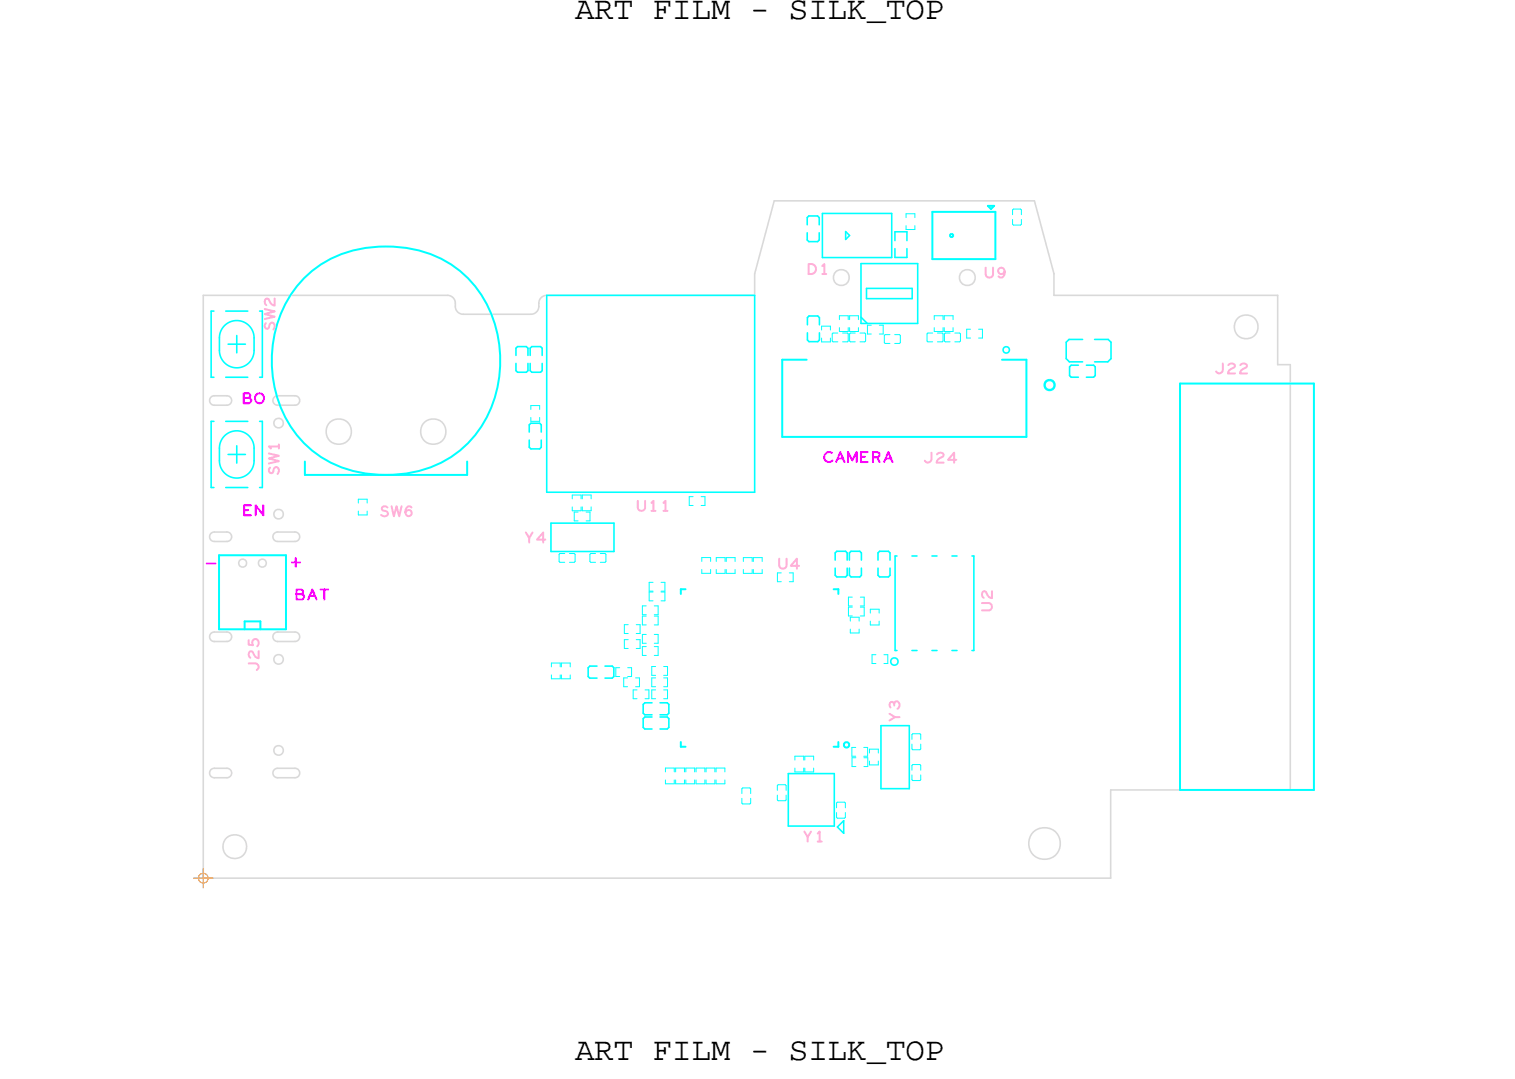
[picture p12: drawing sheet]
<svg xmlns="http://www.w3.org/2000/svg" width="96mm" height="69mm" viewBox="0 0 96 69" stroke-linecap="round" stroke-linejoin="round" font-family="sans-serif">
<defs><g id="words">
<g font-size="2.1">
<text x="36.5" y="1.2">ART FILM - SILK_TOP</text>
<text x="36.5" y="67.3">ART FILM - SILK_TOP</text>
</g>
<g font-size="1.3" fill="#f0f">
<text x="12.8" y="36.2">-</text>
<text x="18.1" y="36.1">+</text>
</g>
<text font-size=".6" fill="#f0f" x="52.3" y="29.3">CAMERA</text>
<text font-size=".6" fill="#ffb0d8" x="40.4" y="32.4">U11</text>
</g></defs>
<!-- layer: Board Outline -->
<g fill="none" stroke="#d9d9d9" stroke-width=".1">
<path d="M12.9 18.8h15.5zM12.9 18.8v37zM28.4 18.8l.4 .1 .1 .4M28.9 19.3v.2zM28.9 19.5l.1 .3 .4 .2M29.4 20h4.3zM34.2 19.5l-.1 .3-.4 .2M34.2 19.3v.2zM34.7 18.8l-.3 .1-.2 .4M34.7 18.8h13.2zM47.9 17.4v1.4zM49.1 12.8h16.6z"/>
<path d="M49.1 12.8l-1.2 4.6zM65.7 12.8l1.2 4.6zM66.9 18.8h14.2zM66.9 17.4v1.4zM81.1 18.8v4.4zM13.6 25.1h.8zM13.6 33.8h.8zM13.6 25.7h.8zM13.6 34.4h.8zM13.6 25.1l-.2 .1-.1 .2 .1 .2 .2 .1M13.6 33.8l-.2 .1-.1 .2 .1 .2 .2 .1M14.4 25.1l.2 .1 .1 .2-.1 .2-.2 .1"/>
<path d="M14.4 33.8l.2 .1 .1 .2-.1 .2-.2 .1M15.2 35.6l.2-.1 .2 .1 .1 .2-.1 .1-.2 .1-.2-.1v-.1zM16.5 35.6l.2-.1 .1 .1 .1 .2-.1 .1-.1 .1-.2-.1-.1-.1zM17.5 26.7l.2-.1 .2 .1 .1 .2-.1 .2-.2 .1-.2-.1-.1-.2zM17.5 32.4l.2-.1 .2 .1 .1 .2-.1 .2-.2 .1-.2-.1-.1-.2zM17.6 25.7h1.1zM17.6 34.4h1.1zM17.6 25.1l-.2 .1-.1 .2 .1 .2 .2 .1M17.6 33.8l-.2 .1-.1 .2 .1 .2 .2 .1M17.6 25.1h1.1zM17.6 33.8h1.1zM18.7 25.1l.2 .1 .1 .2-.1 .2-.2 .1"/>
<path d="M18.7 33.8l.2 .1 .1 .2-.1 .2-.2 .1M81.1 23.2h.8zM81.9 23.2v27zM12.9 55.8h57.6zM13.6 40.1h.8zM13.6 48.8h.8zM13.6 40.7h.8zM13.6 49.4h.8zM13.6 40.1l-.2 .1-.1 .2 .1 .2 .2 .1M13.6 48.8l-.2 .1-.1 .2 .1 .2 .2 .1M14.4 40.1l.2 .1 .1 .2-.1 .2-.2 .1M14.4 48.8l.2 .1 .1 .2-.1 .2-.2 .1"/>
<path d="M17.5 41.7l.2-.1 .2 .1 .1 .2-.1 .2-.2 .1-.2-.1-.1-.2zM17.5 47.4l.2-.1 .2 .1 .1 .2-.1 .2-.2 .1-.2-.1-.1-.2zM17.6 40.7h1.1zM17.6 49.4h1.1zM17.6 40.1l-.2 .1-.1 .2 .1 .2 .2 .1M17.6 48.8l-.2 .1-.1 .2 .1 .2 .2 .1M17.6 40.1h1.1zM17.6 48.8h1.1zM18.7 40.1l.2 .1 .1 .2-.1 .2-.2 .1M18.7 48.8l.2 .1 .1 .2-.1 .2-.2 .1M70.5 50.2h11.4zM70.5 50.2v5.6z"/>
<circle cx="53.4" cy="17.6" r=".5"/>
<circle cx="61.4" cy="17.6" r=".5"/>
<circle cx="21.5" cy="27.4" r=".81"/>
<circle cx="27.5" cy="27.4" r=".81"/>
<circle cx="79.1" cy="20.8" r=".76"/>
<circle cx="14.9" cy="53.8" r=".76"/>
<circle cx="66.3" cy="53.6" r="1.01"/>
</g>
<!-- layer: Components -->
<g fill="none" stroke="#0ff" stroke-width=".1">
<path d="M13.4 19.8v4.2zM13.4 19.8h.2zM14.3 19.8h1.4zM16.5 19.8h.2zM16.7 19.8v4.2zM34.7 18.8h13.2zM34.7 18.8v12.5zM47.9 18.8v12.5zM51.2 13.8v.5zM51.2 14.8v.4zM51.2 15.2l.1 .1zM51.3 13.7l-.1 .1z"/>
<path d="M51.3 13.7h.6zM51.3 15.3h.6zM51.9 13.7l.1 .1zM51.9 15.3l.1-.1zM52 13.8v.5zM52 14.8v.4zM52.2 13.6h4.4zM52.2 13.6v2.8zM52.2 16.4h4.4zM53.7 14.7v.5zM53.7 14.7l.2 .3zM53.9 15l-.2 .2z"/>
<path d="M54.7 16.7h3.6zM54.7 16.7v3.8zM55 18.3h2.9zM55 18.3v.7zM55 19h2.9zM56.6 13.6v2.8zM56.8 15.8v.5zM56.8 14.7v.6zM56.8 16.3h.8zM56.8 14.7h.8zM57.6 15.8v.5zM57.6 14.7v.6z"/>
<path d="M57.9 18.3v.7zM58.3 16.7v3.8zM13.4 26.8v4.2zM13.4 24h.2zM13.4 26.8h.2zM13.4 31h.2zM13.9 21.5v.8zM13.9 28.5v.8zM13.9 22.3a1.1 1.1 0 0 0 1.1 1.1 1.1 1.1 0 0 0 1.1-1.1M13.9 29.3a1.1 1.1 0 0 0 1.1 1.1 1.1 1.1 0 0 0 1.1-1.1M13.9 21.5a1.1 1.1 0 0 1 1.1-1.1 1.1 1.1 0 0 1 1.1 1.1M13.9 28.5a1.1 1.1 0 0 1 1.1-1.1 1.1 1.1 0 0 1 1.1 1.1"/>
<path d="M14.3 26.8h1.4zM14.3 24h1.4zM14.3 31h1.4zM14.5 21.9h1.1zM14.5 28.9h1.1zM15 21.3v1.1zM15 28.3v1.1zM16.1 21.5v.8zM16.1 28.5v.8zM16.5 24h.2zM16.5 26.8h.2zM16.5 31h.2z"/>
<path d="M16.7 26.8v4.2zM32.8 22.1v.5zM32.8 23.1v.4zM32.8 23.5l.1 .1zM32.9 22l-.1 .1zM32.9 22h.5zM32.9 23.6h.5zM33.4 22l.1 .1zM33.5 22.1v.5zM33.5 23.1v.4zM33.5 23.5l-.1 .1zM33.6 27.9v.5z"/>
<path d="M33.6 27v.4zM33.6 28.4l.1 .1zM33.7 22.1v.5zM33.7 23.1v.4zM33.7 23.5l.1 .1zM33.7 26.9h.6zM33.7 26.9l-.1 .1zM33.7 28.5h.6zM33.8 22l-.1 .1zM33.8 22h.5zM33.8 23.6h.5zM34.3 26.9l.1 .1z"/>
<path d="M34.3 22l.1 .1zM34.3 23.6l.1-.1zM34.4 27.9v.5zM34.4 28.4l-.1 .1zM34.4 27v.4zM34.4 22.1v.5zM34.4 23.1v.4zM34.7 31.3h13.2zM35 35h4zM35 33.2h4zM35 33.2v1.8zM39 33.2v1.8z"/>
<path d="M51.3 20.2v.4zM51.3 21.1v.5zM51.3 21.6l.1 .1zM51.4 20.1l-.1 .1zM51.4 20.1h.5zM51.4 21.7h.5zM51.9 20.1l.1 .1zM52 20.2v.4zM52 21.1v.5zM52 21.6l-.1 .1zM53 36.1v.4zM53 35.1v.5z"/>
<path d="M53 36.5l.1 .1zM53.1 35h.6zM53.1 35l-.1 .1zM53.1 36.6h.6zM53.7 35l.1 .1zM53.8 36.1v.4zM53.8 36.5l-.1 .1zM53.8 35.1v.5zM53.9 36.1v.4zM53.9 35.1v.5zM53.9 36.5l.1 .1zM54 35h.6z"/>
<path d="M54 35l-.1 .1zM54 36.6h.6zM54.6 35l.1 .1zM54.7 20.5h3.6zM54.7 20.1l.4 .4zM54.7 36.1v.4zM54.7 36.5l-.1 .1zM54.7 35.1v.5zM55.7 36.1v.4zM55.7 35.1v.5zM55.7 36.5l.1 .1zM55.8 35h.6z"/>
<path d="M55.8 35l-.1 .1zM55.8 36.6h.6zM56.4 35l.1 .1zM56.5 36.1v.4zM56.5 36.5l-.1 .1zM56.5 35.1v.5zM56.8 35.3v6zM56.8 35.3h.1zM57.9 35.3h.3zM59.2 35.3h.3zM60.4 35.3h.3zM61.7 35.3h.1z"/>
<path d="M61.8 35.3v6zM63.7 22.1l.2-.1 .2 .1v.2l-.2 .1-.2-.1zM67.7 22.8l.2 .2zM67.7 21.7v1.1zM67.9 21.5h.8zM67.9 21.5l-.2 .2zM67.9 23h.8zM67.9 23.3v.5zM67.9 23.8l.1 .1zM68 23.2h.5zM68 23.2l-.1 .1zM68 23.9h.5z"/>
<path d="M69 23.2h.4zM69 23.9h.4zM69.4 23.2l.1 .1zM69.5 23h.8zM69.5 21.5h.8zM69.5 23.3v.5zM69.5 23.8l-.1 .1zM70.3 21.5l.2 .2zM70.5 22.8l-.2 .2zM70.5 21.7v1.1zM37.3 42.9l.1 .2zM37.3 42.4v.5z"/>
<path d="M37.3 42.4l.1-.1zM37.4 43.1h.5zM37.4 42.3h.5zM38.4 42.3h.5zM38.4 43.1h.5zM38.9 42.3l.1 .1zM38.9 43.1l.1-.2zM39 42.4v.5zM40.8 45.6v.6zM40.8 45.6l.1-.1zM40.8 44.7v.6zM40.8 44.7l.1-.1z"/>
<path d="M40.8 46.2l.1 .1zM40.8 45.3l.1 .1zM40.9 46.3h.5zM40.9 45.4h.5zM40.9 45.5h.5zM40.9 44.6h.5zM41.9 45.5h.5zM41.9 44.6h.5zM41.9 46.3h.5zM41.9 45.4h.5zM42.4 45.5l.1 .1zM42.4 44.6l.1 .1z"/>
<path d="M42.4 46.3l.1-.1zM42.4 45.4l.1-.1zM42.5 45.6v.6zM42.5 44.7v.6zM50 52.4h3zM50 49.1h3zM50 49.1v3.3zM53 49.1v3.3zM53.2 52.5l.4 .4zM53.6 52.1l-.4 .4zM53.6 52.1v.8zM55.9 46.1h1.8z"/>
<path d="M55.9 46.1v4zM55.9 50.1h1.8zM56.6 41.8h.2h.1v.4h-.1h-.2zM56.8 41.3h.1zM57.7 46.1v4zM57.9 41.3h.3zM59.2 41.3h.3zM60.4 41.3h.3zM61.7 41.3h.1z"/>
</g>
<g fill="none" stroke="#0ff" stroke-width=".13">
<path d="M19.5 17.5a7.8 7.8 0 0 1 10 0 7.7 7.7 0 0 1 0 10.8 7.8 7.8 0 0 1-10 0 7.7 7.7 0 0 1 0-10.8zM59.2 13.5h4zM59.2 13.5v3zM59.2 16.5h4zM60.3 14.9h.1l.1 .1-.1 .1zM62.7 13.1h.4zM62.7 13.1l.2 .2zM62.9 13.3l.2-.2zM63.2 13.5v3zM13.9 35.3v4.7zM13.9 35.3h4.3zM13.9 40h4.3z"/>
<path d="M15.5 39.5h1zM15.5 39.5v.5zM16.5 39.5v.5zM18.2 35.3v4.7zM19.4 30.2h10.3zM19.4 29.3v.9zM29.7 29.3v.9zM43.2 37.4v.3zM43.2 37.4h.3zM49.7 22.8h1.5zM49.7 27.7h15.5zM49.7 22.8v4.9z"/>
<path d="M52.9 37.4h.3zM53.2 37.4v.3zM63.6 22.8h1.6zM65.2 22.8v4.9zM74.9 24.4v25.8zM74.9 24.4h8.5zM83.4 24.4v25.8zM43.2 47.1v.3zM43.2 47.4h.3zM52.9 47.4h.3zM53.2 47.1v.3zM53.6 47.2l.1-.1 .2 .1v.2l-.2 .1-.1-.1z"/>
<path d="M74.9 50.2h8.5z"/>
</g>
<g fill="none" stroke="#0ff" stroke-width=".06">
<path d="M57.5 13.6v.2zM57.5 13.6h.6zM57.5 14.3v.3zM57.5 14.6h.6zM58.1 13.6v.2zM58.1 14.3v.3zM64.3 13.9v.3zM64.3 14.2v.1zM64.3 13.3v.3zM64.3 13.3h.1M64.3 14.3h.5zM64.3 13.3h.5z"/>
<path d="M64.8 14.3v-.1zM64.8 13.3h.1M64.8 13.9v.3zM64.8 13.3v.3zM22.7 32.4v.3zM22.7 31.7v.2zM22.7 32.7h.6zM22.7 31.7h.6zM23.3 32.4v.3zM23.3 31.7v.2zM33.7 25.7v.3zM33.7 25.7h.6z"/>
<path d="M33.7 26.5v.2zM33.7 26.7h.6zM34.3 25.7v.3zM34.3 26.5v.2zM35.5 35.2v.4zM35.5 35.6v.1zM35.5 35.1h.3zM35.5 35.1v.1zM35.5 35.7h.3zM36.1 35.7h.4zM36.1 35.1h.4zM36.3 32.2v.2z"/>
<path d="M36.3 31.4v.3zM36.3 32.4h.6zM36.3 31.4h.6zM36.5 32.5v.6zM36.5 33.1h.2zM36.5 32.5h.2zM36.5 35.1v.1zM36.5 35.2v.4zM36.5 35.6v.1zM36.9 32.2v.2zM36.9 31.4v.3zM37 32.2v.2z"/>
<path d="M37 31.4v.3zM37 32.4h.5zM37 31.4h.5zM37.2 32.5h.3zM37.2 33.1h.3zM37.4 35.6l.1 .1zM37.4 35.2v.4zM37.4 35.2l.1-.1zM37.5 32.5v.6zM37.5 35.7h.3zM37.5 35.1h.3zM37.5 32.2v.2z"/>
<path d="M37.5 31.4v.3zM38.1 35.1h.3zM38.1 35.7h.3zM38.4 35.1l.1 .1zM38.4 35.7l.1-.1zM38.5 35.2v.4zM39.6 39.7v.5zM39.6 39.7h.3zM40.4 39.7h.2zM40.6 39.7v.5zM40.8 38.5v.5zM40.8 38.5h.2z"/>
<path d="M40.8 39.1v.6zM40.8 39.1h.2zM40.8 39h.2zM40.8 39.7h.2zM41.2 37.6v.5zM41.2 37.6h.3zM41.2 37v.5zM41.2 37h.3zM41.2 38.1h.3zM41.2 37.5h.3zM41.5 39h.3zM41.5 39.7h.3z"/>
<path d="M41.5 38.5h.3zM41.5 39.1h.3zM41.8 38.5v.5zM41.8 39.1v.6zM42 38.1h.2zM42 37.5h.2zM42 37.6h.2zM42 37h.2zM42.2 37.6v.5zM42.2 37v.5zM43.7 31.5v.6zM43.7 31.5h.3z"/>
<path d="M43.8 32.1h.2zM44.5 32.1h.2zM44.5 31.5h.3zM44.5 35.4v.2zM44.5 35.4h.6zM44.5 36.2v.2zM44.5 36.4h.6zM44.8 31.5v.6zM45.1 35.4v.2zM45.1 36.2v.2zM45.5 35.4v.2zM45.5 35.4h.5z"/>
<path d="M45.5 36.2v.2zM45.5 36.4h.5zM46 35.4v.2zM46 36.2v.2zM46.1 35.4v.2zM46.1 35.4h.6zM46.1 36.2v.2zM46.1 36.4h.6zM46.7 35.4v.2zM46.7 36.2v.2zM47.2 35.4v.2zM47.2 35.4h.5z"/>
<path d="M47.2 36.2v.2zM47.2 36.4h.5zM47.7 35.4v.2zM47.7 36.2v.2zM47.8 35.4v.2zM47.8 35.4h.6zM47.8 36.2v.2zM47.8 36.4h.6zM48.4 35.4v.2zM48.4 36.2v.2zM49.3 36.4v.5zM49.3 36.4h.3z"/>
<path d="M49.3 36.9h.3zM50.1 36.9h.2zM50.1 36.4h.2zM50.3 36.4v.5zM52.2 21.5v.2zM52.2 20.7v.3zM52.2 21.7h.5zM52.2 20.7h.5zM52.7 21.5v.2zM52.7 20.7v.3zM52.8 21.7h.1zM52.8 21.2v.5z"/>
<path d="M52.8 21.2l.1-.1zM52.9 21.7h.3zM52.9 21.1h.3zM53.3 20v.3zM53.3 20h.5zM53.3 20.8v.2zM53.3 21h.5zM53.5 21.1h.3zM53.5 21.7h.3zM53.8 21.1v.1zM53.8 21.7h.1M53.8 21.2v.5z"/>
<path d="M53.8 20v.3zM53.8 20.8v.2zM53.9 38.5v.6zM53.9 39.1h.2zM53.9 37.9v.6zM53.9 38.5h.2zM53.9 37.9h.2zM53.9 20v.3zM53.9 20h.6zM53.9 20.8v.2zM53.9 21h.6zM53.9 21.2v.5z"/>
<path d="M53.9 21.7h.1zM54 39.2v.2zM54 39.2h.5zM54 39.9v.3zM54 21.1h.3zM54 21.1l-.1 .1zM54 21.7h.3zM54.5 20v.3zM54.5 20.8v.2zM54.5 39.2v.2zM54.5 39.9v.3zM54.6 21.7h.3z"/>
<path d="M54.6 21.1h.3zM54.6 38.5h.3zM54.6 37.9h.3zM54.6 39.1h.3zM54.9 38.5v.6zM54.9 37.9v.6zM54.9 21.1v.1zM54.9 21.2v.5zM54.9 21.7h.1M55.1 20.6v.6zM55.1 20.6h.2zM55.1 21.2h.2z"/>
<path d="M55.2 38.7v.2zM55.2 38.7h.6zM55.2 39.4v.3zM55.2 39.7h.6zM55.8 38.7v.2zM55.8 39.4v.3zM55.8 21.2h.3zM55.8 20.6h.3zM56.1 20.6v.6zM56.1 21.8h.1zM56.1 21.3v.5zM56.1 21.3l.1-.1z"/>
<path d="M56.2 21.8h.3zM56.2 21.2h.3zM56.8 21.2h.3zM56.8 21.8h.3zM57.1 21.2v.1zM57.1 21.8h.1zM57.1 21.3v.5zM58.8 21.2v.5zM58.8 21.2l.1-.1zM58.8 21.7h.1zM58.9 21.7h.3zM58.9 21.1h.3z"/>
<path d="M59.3 20v.3zM59.3 20h.6zM59.3 20.8v.2zM59.3 21h.6zM59.5 21.1h.3zM59.5 21.7h.3zM59.8 21.1l.1 .1zM59.8 21.7h.1zM59.9 21.2v.5zM59.9 20v.3zM59.9 20.8v.2zM59.9 20h.6z"/>
<path d="M59.9 21h.6zM60 21.2v.5zM60 21.7h.1M60 21.1h.3zM60 21.1v.1zM60 21.7h.3zM60.5 20v.3zM60.5 20.8v.2zM60.6 21.7h.3zM60.6 21.1h.3zM60.9 21.1l.1 .1zM61 21.2v.5z"/>
<path d="M61 21.7h-.1zM61.4 20.9v.6zM61.4 20.9h.2zM61.4 21.5h.2zM62.1 21.5h.3zM62.1 20.9h.3zM62.4 20.9v.6zM35 42.1v.2zM35 42.1h.6zM35 42.8v.3zM35 43.1h.6zM35.6 42.1v.2z"/>
<path d="M35.6 42.8v.3zM35.6 42.1h.6zM35.6 43.1h.6zM36.2 42.1v.2zM36.2 42.8v.3zM39.1 42.4v.5zM39.1 42.9h.2zM39.1 42.4h.2zM39.6 43v.6zM39.6 43.6h.2zM39.6 43h.2zM39.6 40.6v.6z"/>
<path d="M39.6 40.6h.3zM39.6 40.2h.3zM39.6 41.2h.3zM39.8 42.4h.3zM39.8 42.9h.3zM40.1 42.4v.5zM40.2 43.8v.6zM40.2 43.8h.2zM40.2 44.4h.2zM40.3 43h.3zM40.3 43.6h.3zM40.4 40.2h.2z"/>
<path d="M40.4 41.2h.2zM40.4 40.6h.2zM40.6 43v.6zM40.6 40.6v.6zM40.8 41.1v.5zM40.8 41.1h.2zM40.8 40.3v.5zM40.8 40.3h.2zM40.8 41.6h.2zM40.8 40.8h.2zM40.9 44.4h.3zM40.9 43.8h.3z"/>
<path d="M41.2 43.8v.6zM41.4 42.3v.6zM41.4 42.3h.2zM41.4 43v.6zM41.4 43h.2zM41.4 43.8v.6zM41.4 43.8h.2zM41.4 42.9h.2zM41.4 43.6h.2zM41.4 44.4h.2zM41.5 41.6h.3zM41.5 40.8h.3z"/>
<path d="M41.5 41.1h.3zM41.5 40.3h.3zM41.8 41.1v.5zM41.8 40.3v.5zM42.1 42.9h.3zM42.1 43.6h.3zM42.1 44.4h.3zM42.1 42.3h.3zM42.1 43h.3zM42.1 43.8h.3zM42.2 49.5v.3zM42.2 48.8v.2z"/>
<path d="M42.2 49.8h.6zM42.2 48.8h.6zM42.4 42.3v.6zM42.4 43v.6zM42.4 43.8v.6zM42.8 49.5v.3zM42.8 48.8v.2zM42.9 49.5v.3zM42.9 48.8v.2zM42.9 49.8h.5zM42.9 48.8h.5zM43.4 49.5v.3z"/>
<path d="M43.4 48.8v.2zM43.5 49.5v.3zM43.5 48.8v.2zM43.5 49.8h.6zM43.5 48.8h.6zM44.1 49.5v.3zM44.1 48.8v.2zM44.2 49.5v.3zM44.2 48.8v.2zM44.2 49.8h.5zM44.2 48.8h.5zM44.7 49.5v.3z"/>
<path d="M44.7 48.8v.2zM44.8 49.5v.3zM44.8 48.8v.2zM44.8 49.8h.6zM44.8 48.8h.6zM45.4 49.5v.3zM45.4 48.8v.2zM45.5 49.5v.3zM45.5 48.8v.2zM45.5 49.8h.5zM45.5 48.8h.5zM46 49.5v.3z"/>
<path d="M46 48.8v.2zM47.1 51h.1M47.1 50.1v.3zM47.1 50.7v.3zM47.1 50v.1zM47.1 50h.5zM47.1 51h.5zM47.6 50l.1 .1zM47.7 50.1v.3zM47.7 50.7v.3zM47.7 51h-.1zM49.3 50.8h.1z"/>
<path d="M49.3 49.9v.3zM49.3 50.5v.3zM49.4 49.8h.5zM49.4 50.8h.5zM49.4 49.8l-.1 .1zM49.9 49.8v.1zM49.9 49.9v.3zM49.9 50.5v.3zM49.9 50.8h.1M50.5 48.8v.2zM50.5 48v.3zM50.5 49h.5z"/>
<path d="M50.5 48h.5zM51 48.8v.2zM51 48v.3zM51.1 48.8v.2zM51.1 48v.3zM51.1 49h.5zM51.1 48h.5zM51.6 48.8v.2zM51.6 48v.3zM53.1 51.6v.3zM53.1 51.9h.1zM53.1 51v.3z"/>
<path d="M53.1 51l.1-.1zM53.2 51.9h.4zM53.2 50.9h.4zM53.6 51.9h.1zM53.6 50.9l.1 .1zM53.7 51.6v.3zM53.7 51v.3zM54 40.2h.5zM54.1 47.5v.5zM54.1 48h.2zM54.1 47.5h.2zM54.1 48.1v.6z"/>
<path d="M54.1 48.7h.2zM54.1 48.1h.2zM54.8 47.5h.3zM54.8 48h.3zM54.8 48.1h.3zM54.8 48.7h.3zM55.1 47.5v.5zM55.1 48.1v.6zM55.2 47.6v.2zM55.2 48.3v.3zM55.2 47.6h.6zM55.2 48.6h.6z"/>
<path d="M55.4 41.6v.5zM55.4 41.6h.2zM55.4 42.1h.2zM55.8 47.6v.2zM55.8 48.3v.3zM56.1 42.1h.3zM56.1 41.6h.3zM56.4 41.6v.5zM57.9 49.2v.3zM57.9 49.5v.1zM57.9 48.6v.3zM57.9 48.6v-.1z"/>
<path d="M57.9 46.6v.3zM57.9 47.2v.3zM57.9 47.5v.1zM57.9 46.6h.5zM57.9 47.6h.5zM57.9 49.6h.5zM57.9 48.5h.5zM57.9 46.6h.1M58.4 46.6h.1M58.4 49.6v-.1zM58.4 48.5v.1zM58.4 49.2v.3z"/>
<path d="M58.4 48.6v.3zM58.4 46.6v.3zM58.4 47.2v.3zM58.4 47.5v.1z"/>
</g>
<path d="M66.4 24.2l.2-.1 .3 .1v.2v.3l-.3 .1-.2-.1-.1-.3z" fill="none" stroke="#0ff" stroke-width=".15"/>
<!-- layer: Text -->
<g fill="none" stroke="#ffb0d8" stroke-width=".13">
<path d="M16.8 19.6l.6 .2-.6 .1 .6 .2-.6 .2M17.4 19v.4a.56 .56 0 0 1-.4-.4h-.2l.1 .4M51.3 16.8h.2a.33 .33 0 0 1 .3 .3 .33 .33 0 0 1-.3 .3h-.2zM52.2 17.4h.3M52.2 16.9l.1-.1v.6M62.6 17v.4l.2 .2 .2-.2v-.4M63.8 17.2a.21 .21 0 0 1-.3 .2 .21 .21 0 0 1-.1-.3 .21 .21 0 0 1 .4 0 .28 .28 0 0 1-.1 .4 .28 .28 0 0 1-.3 .1M16.9 20.5a.17 .17 0 0 0-.1 .3 .17 .17 0 0 0 .3 0v-.2a.19 .19 0 0 1 .3-.1 .19 .19 0 0 1 0 .3v.1M17.1 28.8l.6 .1-.6 .2 .6 .2-.6 .1M17.1 29.7a.17 .17 0 0 0 0 .2 .17 .17 0 0 0 .2 0l.1-.1a.19 .19 0 0 1 .3-.1 .19 .19 0 0 1 0 .3l-.1 .1M17.7 28.3h-.6l.1 .2M17.7 28.2v.3"/>
<path d="M24.6 32.2a.17 .17 0 0 0-.3-.1 .17 .17 0 0 0 0 .3h.2a.19 .19 0 0 1 .1 .3 .19 .19 0 0 1-.3 0h-.1M24.9 32.1l.1 .7 .2-.7 .1 .7 .2-.7M26.1 32.2a.28 .28 0 0 0-.4 .2 .28 .28 0 0 0 .3 .4 .21 .21 0 0 0 .1-.4 .21 .21 0 0 0-.4 .1M33.4 33.8l.2 .4v.2M33.8 33.8l-.2 .4M34.6 34.3h-.5l.4-.5v.6M40.5 31.8v.5l.2 .1 .2-.1v-.5M41.4 31.9l.1-.1v.6M42.1 31.9l.1-.1v.6M49.5 35.5v.4l.2 .2 .2-.2v-.4M50.7 35.9h-.5l.4-.4v.6M59.1 28.7v.5l-.2 .2-.2-.2"/>
<path d="M59.5 28.8a.2 .2 0 0 1 .2-.1 .2 .2 0 0 1 .1 .3 .46 .46 0 0 0-.3 .4h.4M60.7 29.2h-.5l.4-.5v.7M62.3 38.3h.5l.2 .2-.2 .2h-.5M63 37.5v.5a.56 .56 0 0 1-.5-.5l-.1 .1v.4M77.6 23.1v.5l-.2 .1-.2-.1M78 23.2a.2 .2 0 0 1 .2-.1 .2 .2 0 0 1 .1 .2 .46 .46 0 0 0-.4 .4h.5M78.7 23.2a.2 .2 0 0 1 .3-.1 .2 .2 0 0 1 .1 .2 .46 .46 0 0 0-.4 .4h.5M15.8 42.1h.5l.1 .2-.1 .2M15.8 40.6v.3l.3 .1a.23 .23 0 0 1 0-.4 .23 .23 0 0 1 .3 0 .23 .23 0 0 1 0 .4h-.1M16.4 41.3v.5a.56 .56 0 0 1-.4-.4h-.2l.1 .4M51.1 52.8l.2 .3v.3M51.5 52.8l-.2 .3"/>
<path d="M51.9 53.4h.3M51.9 52.9l.1-.1v.6M56.5 45.3l.3 .2M56.8 44.7l-.1-.1h-.2v.1v.2M56.8 44.8v-.2a.22 .22 0 0 1 .3 .1 .22 .22 0 0 1-.1 .3M57.1 45.5h-.3l-.3 .2"/>
</g>
<g fill="none" stroke="#f0f" stroke-width=".13">
<path d="M15.5 25.3h.4l.1 .1-.2 .2h-.3v-.6h.3l.1 .1-.1 .2M15.5 32.4h.3M15.9 32.1h-.4v.6h.4M16.7 32.1v.6l-.5-.6v.6M18.8 37.7h.4l.1 .2-.1 .2h-.4v-.7l.4 .1v.1l-.1 .1M19.6 38.1l.2-.7 .3 .7M19.7 37.8h.3M20.3 37.4h.5M20.6 37.4v.7M52.8 28.8a.32 .32 0 0 0-.4 0 .32 .32 0 0 0 0 .4 .32 .32 0 0 0 .4 0M53.1 29.3l.2-.6 .3 .6M53.8 29.3v-.6l.3 .5 .3-.5v.6"/>
<path d="M55.1 28.7h-.4v.6h.4M55.4 29h.4v-.2l-.4-.1v.6M56.1 29.3l.3-.6 .3 .6"/>
<circle cx="16.5" cy="25.3" r=".3"/>
</g>
<!-- layer: Drawing Origin -->
<path d="M12.3 55.8h1.2M12.7 55.5l.2-.1 .2 .1 .1 .3-.1 .2-.2 .1-.2-.1-.1-.2zM12.9 55.1v1.3" fill="none" stroke="#dd6f00" stroke-width=".06"/>
<use href="#words"/>
</svg>
